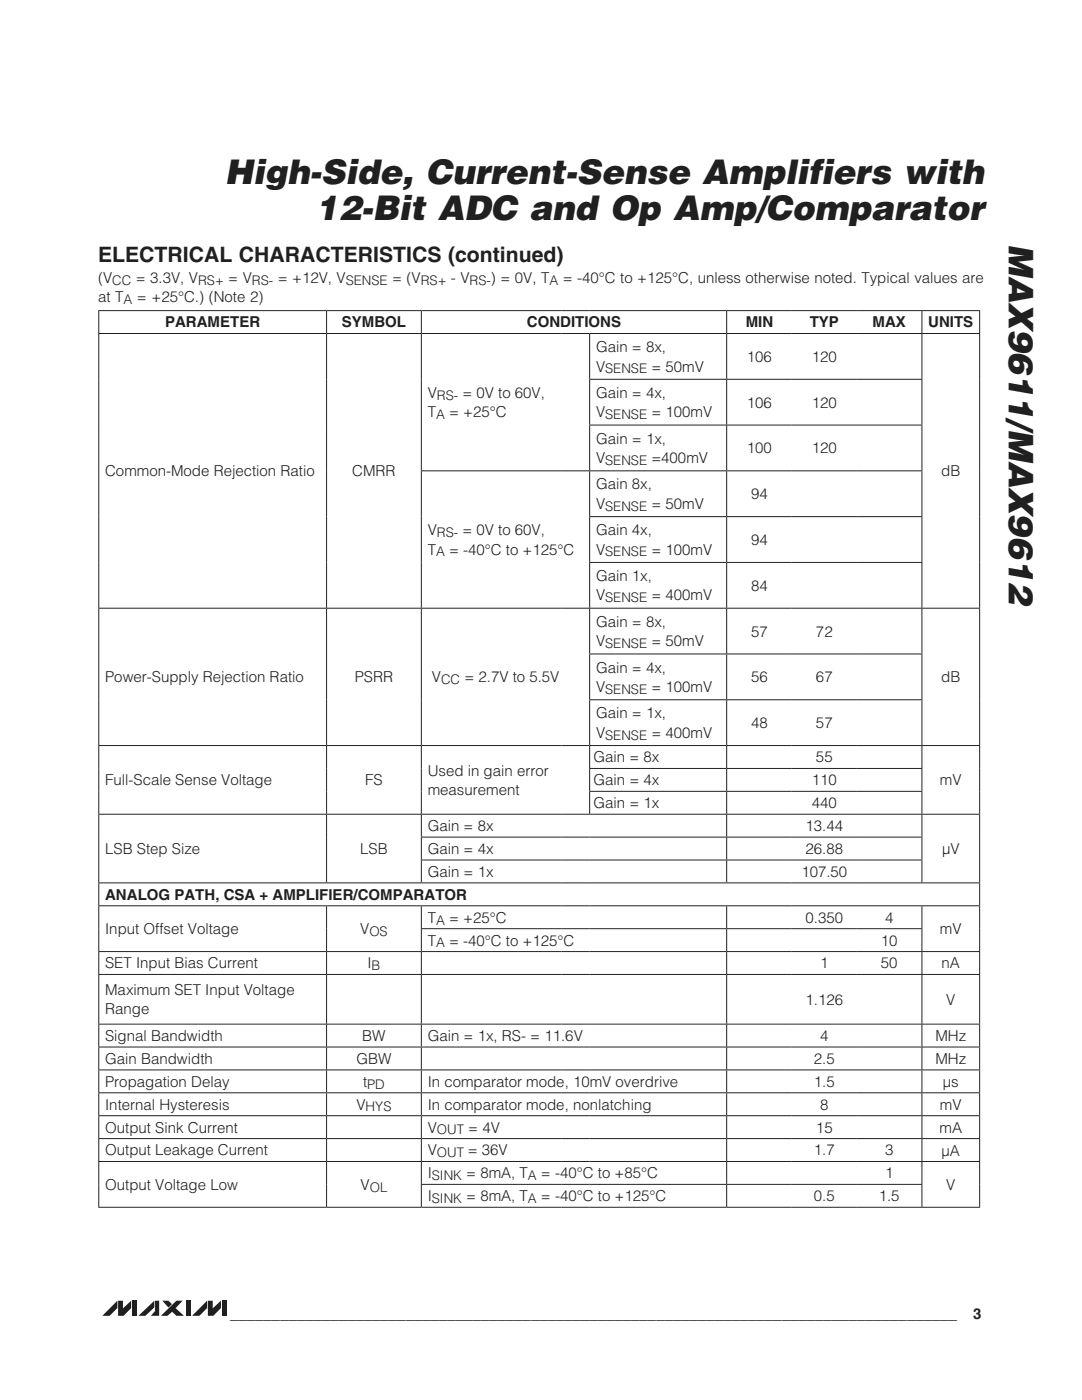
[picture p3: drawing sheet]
<svg xmlns="http://www.w3.org/2000/svg" width="216mm" height="279mm" viewBox="0 0 216 279" stroke-linecap="round" stroke-linejoin="round" font-family="sans-serif">
<defs><g id="words">
<g font-size="6.8" fill="#231f20">
<text x="44.9" y="36.8">High-Side, Current-Sense Amplifiers with</text>
<text x="63" y="44">12-Bit ADC and Op Amp/Comparator</text>
<text x="201.3" y="48.6" transform="rotate(90 201.3 48.6)">MAX9611/MAX9612</text>
</g>
<text font-size="4.2" fill="#231f20" x="19.6" y="52.3">ELECTRICAL CHARACTERISTICS (continued)</text>
<g font-size="3" fill="#231f20">
<text x="19.6" y="56.5">(V</text>
<text x="19.6" y="60.3">at T</text>
<text x="32.9" y="65.4">PARAMETER</text>
<text x="68.2" y="65.4">SYMBOL</text>
<text x="105.1" y="65.4">CONDITIONS</text>
<text x="148.8" y="65.4">MIN</text>
<text x="161.6" y="65.4">TYP</text>
<text x="174.1" y="65.4">MAX</text>
<text x="185.2" y="65.4">UNITS</text>
<text x="118.9" y="70.3">Gain = 8x,</text>
<text x="118.9" y="74.1">V</text>
<text x="149" y="72.2">106</text>
<text x="162" y="72.2">120</text>
<text x="85.3" y="79.4">V</text>
<text x="85.3" y="83.3">T</text>
<text x="118.9" y="79.4">Gain = 4x,</text>
<text x="118.9" y="83.3">V</text>
<text x="149" y="81.3">106</text>
<text x="162" y="81.3">120</text>
<text x="118.9" y="88.5">Gain = 1x,</text>
<text x="21" y="95">Common-Mode Rejection Ratio</text>
<text x="70.3" y="95">CMRR</text>
<text x="118.9" y="92.4">V</text>
<text x="149" y="90.5">100</text>
<text x="162" y="90.5">120</text>
<text x="187.8" y="95">dB</text>
<text x="118.9" y="97.7">Gain 8x,</text>
<text x="118.9" y="101.6">V</text>
<text x="149.9" y="99.6">94</text>
<text x="85.3" y="106.8">V</text>
<text x="118.9" y="106.8">Gain 4x,</text>
<text x="85.3" y="110.7">T</text>
<text x="118.9" y="110.7">V</text>
<text x="149.9" y="108.8">94</text>
<text x="118.9" y="116">Gain 1x,</text>
<text x="118.9" y="119.8">V</text>
<text x="149.9" y="117.9">84</text>
<text x="118.9" y="125.1">Gain = 8x,</text>
<text x="118.9" y="129">V</text>
<text x="149.9" y="127">57</text>
<text x="162.8" y="127">72</text>
<text x="21" y="136.2">Power-Supply Rejection Ratio</text>
<text x="70.8" y="136.2">PSRR</text>
<text x="86.2" y="136.2">V</text>
<text x="118.9" y="134.2">Gain = 4x,</text>
<text x="149.9" y="136.2">56</text>
<text x="162.8" y="136.2">67</text>
<text x="187.8" y="136.2">dB</text>
<text x="118.9" y="138.1">V</text>
<text x="118.9" y="143.4">Gain = 1x,</text>
<text x="118.9" y="147.2">V</text>
<text x="149.9" y="145.3">48</text>
<text x="162.8" y="145.3">57</text>
<text x="85.3" y="154.8">Used in gain error</text>
<text x="118.4" y="152.2">Gain = 8x</text>
<text x="162.8" y="152.2">55</text>
<text x="21" y="156.7">Full-Scale Sense Voltage</text>
<text x="72.9" y="156.7">FS</text>
<text x="85.3" y="158.7">measurement</text>
<text x="118.4" y="156.7">Gain = 4x</text>
<text x="118.4" y="161.3">Gain = 1x</text>
<text x="162" y="156.7">110</text>
<text x="162" y="161.3">440</text>
<text x="187.6" y="156.7">mV</text>
<text x="85.3" y="165.9">Gain = 8x</text>
<text x="160.7" y="165.9">13.44</text>
<text x="21" y="170.4">LSB Step Size</text>
<text x="71.9" y="170.4">LSB</text>
<text x="85.3" y="170.4">Gain = 4x</text>
<text x="160.7" y="170.4">26.88</text>
<text x="188" y="170.5">FV</text>
<text x="21" y="179.6">ANALOG PATH, CSA + AMPLIFIER/COMPARATOR</text>
<text x="85.3" y="175">Gain = 1x</text>
<text x="159.9" y="175">107.50</text>
<text x="85.3" y="184.2">T</text>
<text x="160.7" y="184.1">0.350</text>
<text x="176.6" y="184.1">4</text>
<text x="21" y="186.4">Input Offset Voltage</text>
<text x="71.9" y="186.4">V</text>
<text x="85.3" y="188.7">T</text>
<text x="175.8" y="188.7">10</text>
<text x="187.6" y="186.4">mV</text>
<text x="21" y="193.3">SET Input Bias Current</text>
<text x="73.3" y="193.3">I</text>
<text x="163.7" y="193.3">1</text>
<text x="175.8" y="193.3">50</text>
<text x="187.9" y="193.3">nA</text>
<text x="21" y="198.6">Maximum SET Input Voltage</text>
<text x="21" y="202.5">Range</text>
<text x="160.7" y="200.5">1.126</text>
<text x="188.8" y="200.5">V</text>
<text x="21" y="207.8">Signal Bandwidth</text>
<text x="72.3" y="207.8">BW</text>
<text x="85.3" y="207.8">Gain = 1x, RS- = 11.6V</text>
<text x="163.7" y="207.8">4</text>
<text x="186.6" y="207.8">MHz</text>
<text x="21" y="212.3">Gain Bandwidth</text>
<text x="71.1" y="212.3">GBW</text>
<text x="162.4" y="212.3">2.5</text>
<text x="186.6" y="212.3">MHz</text>
<text x="21" y="216.9">Propagation Delay</text>
<text x="21" y="221.5">Internal Hysteresis</text>
<text x="71.1" y="221.5">V</text>
<text x="72.4" y="216.9">t</text>
<text x="85.3" y="216.9">In comparator mode, 10mV overdrive</text>
<text x="85.3" y="221.5">In comparator mode, nonlatching</text>
<text x="162.4" y="216.9">1.5</text>
<text x="163.7" y="221.5">8</text>
<text x="187.6" y="221.5">mV</text>
<text x="188.1" y="216.9">Fs</text>
<text x="21" y="226">Output Sink Current</text>
<text x="85.3" y="226">V</text>
<text x="162.8" y="226">15</text>
<text x="187.5" y="226">mA</text>
<text x="21" y="230.6">Output Leakage Current</text>
<text x="85.3" y="230.6">V</text>
<text x="162.4" y="230.6">1.7</text>
<text x="176.6" y="230.6">3</text>
<text x="187.9" y="230.6">FA</text>
<text x="21" y="237.4">Output Voltage Low</text>
<text x="71.9" y="237.4">V</text>
<text x="85.3" y="235.2">I</text>
<text x="85.3" y="239.8">I</text>
<text x="162.4" y="239.7">0.5</text>
<text x="175.3" y="239.7">1.5</text>
<text x="176.6" y="235.2">1</text>
<text x="188.8" y="237.4">V</text>
<text x="45.9" y="263.3">_______________________________________________________________________________________</text>
<text x="194.2" y="263.3">3</text>
</g>
<g font-size="2.6" fill="#231f20">
<text x="22.4" y="56.8">CC = 3.3V, VRS+ = VRS- = +12V, VSENSE = (VRS+ - VRS-) = 0V, TA = -40NC to +125NC, unless otherwise noted. Typical values are</text>
<text x="24.6" y="60.7">A = +25NC.) (Note 2)</text>
<text x="120.8" y="74.5">SENSE = 50mV</text>
<text x="87" y="83.6">A = +25NC</text>
<text x="87.2" y="79.8">RS- = 0V to 60V,</text>
<text x="120.8" y="83.6">SENSE = 100mV</text>
<text x="120.8" y="92.8">SENSE =400mV</text>
<text x="120.8" y="101.9">SENSE = 50mV</text>
<text x="87.2" y="107.2">RS- = 0V to 60V,</text>
<text x="87" y="111">A = -40NC to +125NC</text>
<text x="120.8" y="111">SENSE = 100mV</text>
<text x="120.8" y="120.2">SENSE = 400mV</text>
<text x="120.8" y="129.3">SENSE = 50mV</text>
<text x="88" y="136.5">CC = 2.7V to 5.5V</text>
<text x="120.8" y="138.5">SENSE = 100mV</text>
<text x="120.8" y="147.6">SENSE = 400mV</text>
<text x="87" y="184.5">A = +25NC</text>
<text x="73.7" y="186.8">OS</text>
<text x="87" y="189.1">A = -40NC to +125NC</text>
<text x="74.2" y="193.6">B</text>
<text x="73" y="221.8">HYS</text>
<text x="73.3" y="217.2">PD</text>
<text x="87.2" y="226.4">OUT = 4V</text>
<text x="87.2" y="230.9">OUT = 36V</text>
<text x="73.8" y="237.8">OL</text>
<text x="86.2" y="235.5">SINK = 8mA, TA = -40°C to +85°C</text>
<text x="86.2" y="240.1">SINK = 8mA, TA = -40NC to +125NC</text>
</g>
</g></defs>
<g fill="#231f20">
<path d="M27.6 262.6l3.2-3v1.3l-1.8 1.7z"/>
<path d="M30.9 259.6h.9v3h-1.7l.8-1z"/>
<path d="M32.4 259.6h1.2l.7 .7-.7 .6z"/>
<path d="M32.1 262.6l3.1-3h1.2l-1.4 1.5 1.7 1.5h-1.5l-.8-.8-1 .8z"/>
<path d="M23.4 259.6v1.5l-1.5 1.5h-1.5z"/>
<path d="M23.6 259.6h.9v1.5l1.7-1.5v1.5l-1.5 1.5h-1.1z"/>
<path d="M26.3 259.6h1v3h-1z"/>
<path d="M37 259.6h1v3h-1z"/>
<path d="M41.3 259.6v1.4l-1.5 1.6h-1.5z"/>
<path d="M41.5 259.6h1v1.5l1.6-1.5v1.4l-1.5 1.6h-1.1z"/>
<path d="M44.2 259.6h1v3h-1z"/>
</g>
<g fill="none" stroke="#231f20" stroke-width=".2">
<path d="M19.6 62h176M19.6 66.6h176M19.7 62.1v4.4M19.7 66.6v54.7M65.2 62.1v4.4M65.2 66.6v54.7M84.1 62.1v4.4M84.1 66.6v27.3M117.6 75.7h66.5M117.7 66.6v9M117.7 75.8v8.9M145 62.1v4.4"/>
<path d="M145 66.6v9M145 75.8v8.9M184 62.1v4.4M184 66.6v9M184 75.8v8.9M195.5 62.1v4.4M195.5 66.6v54.7M84 94h100.1M84.1 94.1v27.2M117.6 84.8h66.5M117.7 84.9v9M117.7 94.1v8.9"/>
<path d="M145 84.9v9M145 94.1v8.9M184 84.9v9M184 94.1v8.9M117.6 103.1h66.5M117.6 112.2h66.5M117.7 103.2v9M117.7 112.3v9M145 103.2v9M145 112.3v9M184 103.2v9M184 112.3v9"/>
<path d="M19.6 121.4h176M19.7 121.5v27.2M65.2 121.5v27.2M84.1 121.5v27.2M117.6 130.5h66.5M117.6 139.7h66.5M117.7 121.5v8.9M117.7 130.6v9M117.7 139.7v9M145 121.5v8.9M145 130.6v9M145 139.7v9"/>
<path d="M184 121.5v8.9M184 130.6v9M184 139.7v9M195.5 121.5v27.2M19.6 148.8h176M19.7 148.9v13.5M65.2 148.9v13.5M84.1 148.9v13.5M117.6 153.4h66.5M117.6 157.9h66.5M117.7 148.9v4.4M117.7 153.4v4.4"/>
<path d="M117.7 158v4.4M145 148.9v4.4M145 153.4v4.4M145 158v4.4M184 148.9v4.4M184 153.4v4.4M184 158v4.4M195.5 148.9v13.5M19.6 162.5h176M19.6 176.2h176M19.7 162.6v13.5M19.7 176.3v4.4"/>
<path d="M65.2 162.6v13.5M84 167.1h100.1M84 171.6h100.1M84.1 162.6v4.4M84.1 167.2v4.3M84.1 171.7v4.4M145 162.6v4.4M145 167.2v4.3M145 171.7v4.4M184 162.6v4.4M184 167.2v4.3M184 171.7v4.4"/>
<path d="M195.5 162.6v13.5M195.5 176.3v4.4M19.6 180.8h176M19.6 189.9h176M19.6 194.5h176M19.7 180.9v8.9M19.7 190v4.4M19.7 194.6v9.7M65.2 180.9v8.9M65.2 190v4.4M65.2 194.6v9.7M84 185.3h100.1"/>
<path d="M84.1 180.9v4.4M84.1 185.4v4.4M84.1 190v4.4M84.1 194.6v9.7M145 180.9v4.4M145 185.4v4.4M145 190v4.4M145 194.6v9.7M184 180.9v4.4M184 185.4v4.4M184 190v4.4M184 194.6v9.7"/>
<path d="M195.5 180.9v8.9M195.5 190v4.4M195.5 194.6v9.7M19.6 204.4h176M19.6 209h176M19.6 213.5h176M19.6 218.1h176M19.7 204.5v4.4M19.7 209v4.4M19.7 213.6v4.4M19.7 218.2v4.4M65.2 204.5v4.4"/>
<path d="M65.2 209v4.4M65.2 213.6v4.4M65.2 218.2v4.4M84.1 204.5v4.4M84.1 209v4.4M84.1 213.6v4.4M84.1 218.2v4.4M145 204.5v4.4M145 209v4.4M145 213.6v4.4M145 218.2v4.4M184 204.5v4.4"/>
<path d="M184 209v4.4M184 213.6v4.4M184 218.2v4.4M195.5 204.5v4.4M195.5 209v4.4M195.5 213.6v4.4M195.5 218.2v4.4M19.6 222.7h176M19.6 227.2h176M19.6 231.8h176M19.7 222.8v4.3M19.7 227.3v4.4"/>
<path d="M19.7 231.9v8.9M65.2 222.8v4.3M65.2 227.3v4.4M65.2 231.9v8.9M84 236.4h100.1M84.1 222.8v4.3M84.1 227.3v4.4M84.1 231.9v4.4M84.1 236.5v4.3M145 222.8v4.3M145 227.3v4.4M145 231.9v4.4"/>
<path d="M145 236.5v4.3M184 222.8v4.3M184 227.3v4.4M184 231.9v4.4M184 236.5v4.3M195.5 222.8v4.3M195.5 227.3v4.4M195.5 231.9v8.9M19.6 240.9h176"/>
</g>
<use href="#words"/>
</svg>
